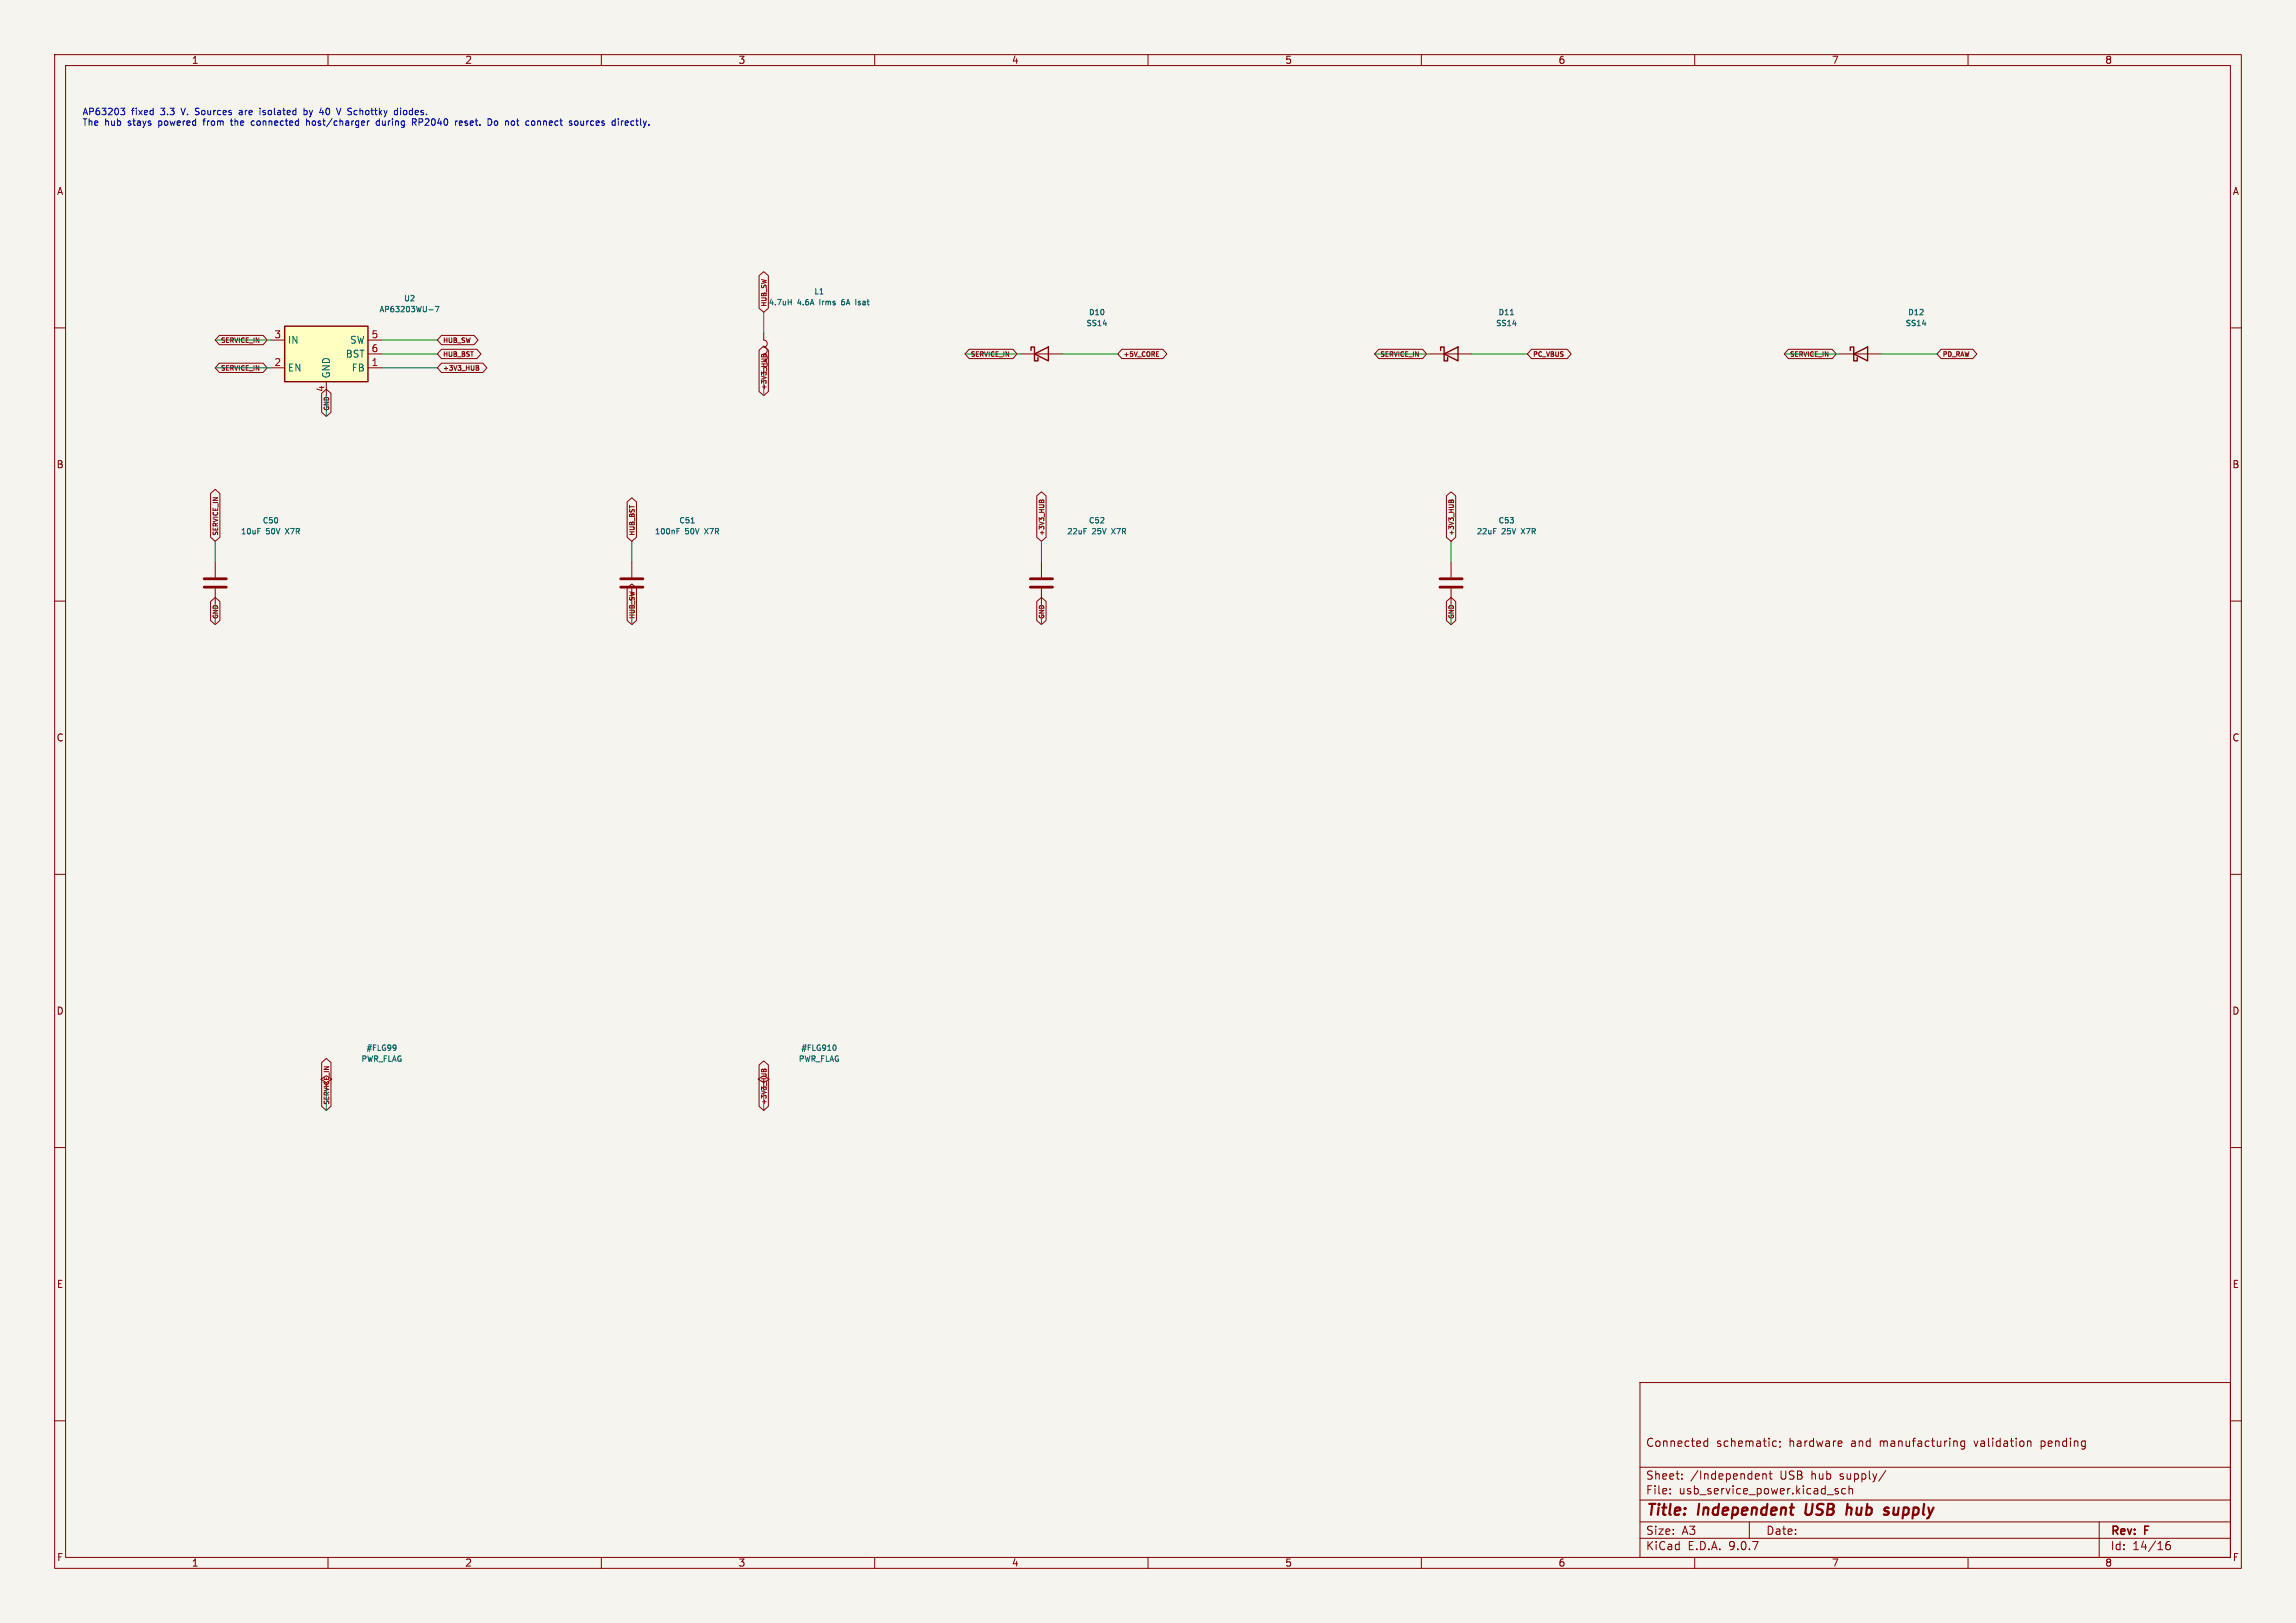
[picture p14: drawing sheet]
<svg xmlns="http://www.w3.org/2000/svg" width="420mm" height="297mm" viewBox="0 0 420 297" stroke-linecap="round" stroke-linejoin="round" font-family="sans-serif">
<defs><g id="words">
<g font-size="2.8" fill="#840000">
<text x="301" y="277.9">Title:</text>
<text x="310.6" y="277.9">Independent</text>
<text x="331.1" y="277.9">USB</text>
<text x="339.4" y="277.9">hub</text>
<text x="347.1" y="277.9">supply</text>
</g>
<g font-size="2.1" fill="#840000">
<text x="301" y="265">Connected</text>
<text x="313.9" y="265">schematic;</text>
<text x="327.3" y="265">hardware</text>
<text x="338.7" y="265">and</text>
<text x="344.1" y="265">manufacturing</text>
<text x="361.6" y="265">validation</text>
<text x="373.9" y="265">pending</text>
<text x="301" y="273.7">File:</text>
<text x="301" y="271">Sheet:</text>
<text x="307.1" y="273.7">usb_service_power.kicad_sch</text>
<text x="309.2" y="271">/Independent</text>
<text x="325.7" y="271">USB</text>
<text x="331.5" y="271">hub</text>
<text x="336.8" y="271">supply/</text>
<text x="301" y="281.1">Size:</text>
<text x="307.6" y="281.1">A3</text>
<text x="323" y="281.1">Date:</text>
<text x="386" y="281.3">Rev:</text>
<text x="392.4" y="281.3">F</text>
<text x="301" y="283.9">KiCad</text>
<text x="308.7" y="283.9">E.D.A.</text>
<text x="316.3" y="283.9">9.0.7</text>
<text x="386" y="283.9">Id:</text>
<text x="390.1" y="283.9">14/16</text>
</g>
<g font-size="1.8" fill="#840000">
<text x="35" y="11.9">1</text>
<text x="85" y="11.9">2</text>
<text x="135" y="11.9">3</text>
<text x="185" y="11.9">4</text>
<text x="235" y="11.9">5</text>
<text x="285" y="11.9">6</text>
<text x="335" y="11.9">7</text>
<text x="385" y="11.9">8</text>
<text x="10.3" y="35.9">A</text>
<text x="408.3" y="35.9">A</text>
<text x="10.3" y="85.9">B</text>
<text x="408.2" y="85.9">B</text>
<text x="10.3" y="135.9">C</text>
<text x="408.2" y="135.9">C</text>
<text x="10.3" y="185.9">D</text>
<text x="408.2" y="185.9">D</text>
<text x="10.3" y="235.9">E</text>
<text x="408.3" y="235.9">E</text>
<text x="10.3" y="285.9">F</text>
<text x="35" y="286.9">1</text>
<text x="85" y="286.9">2</text>
<text x="135" y="286.9">3</text>
<text x="185" y="286.9">4</text>
<text x="235" y="286.9">5</text>
<text x="285" y="286.9">6</text>
<text x="335" y="286.9">7</text>
<text x="385" y="286.9">8</text>
<text x="408.3" y="285.9">F</text>
</g>
<g font-size="1.8" fill="#a90000">
<text x="50.1" y="62">3</text>
<text x="67.9" y="62">5</text>
<text x="67.9" y="64.5">6</text>
<text x="50.1" y="67.1">2</text>
<text x="59.4" y="71.8" transform="rotate(-90 59.4 71.8)">4</text>
<text x="67.9" y="67.1">1</text>
</g>
<g font-size="1.8" fill="#006464">
<text x="52.6" y="63.1">IN</text>
<text x="63.2" y="65.6">BST</text>
<text x="63.9" y="63.1">SW</text>
<text x="52.6" y="68.2">EN</text>
<text x="60.6" y="69.3" transform="rotate(-90 60.6 69.3)">GND</text>
<text x="64.2" y="68.2">FB</text>
</g>
<g font-size="1.7" fill="#0000c2">
<text x="15" y="21.4">AP63203</text>
<text x="15" y="23.3">The</text>
<text x="19.2" y="23.3">hub</text>
<text x="23.5" y="23.3">stays</text>
<text x="24.1" y="21.4">fixed</text>
<text x="29.3" y="23.3">powered</text>
<text x="29.5" y="21.4">3.3</text>
<text x="33.5" y="21.4">V. Sources</text>
<text x="37.8" y="23.3">from</text>
<text x="43" y="23.3">the</text>
<text x="44.5" y="21.4">are</text>
<text x="46.9" y="23.3">connected</text>
<text x="48.5" y="21.4">isolated</text>
<text x="56.7" y="21.4">by</text>
<text x="57.2" y="23.3">host/charger</text>
<text x="59.9" y="21.4">40</text>
<text x="63.3" y="21.4">V Schottky</text>
<text x="70.2" y="23.3">during</text>
<text x="74.2" y="21.4">diodes.</text>
<text x="77" y="23.3">RP2040</text>
<text x="85.1" y="23.3">reset.</text>
<text x="91.3" y="23.3">Do</text>
<text x="94.7" y="23.3">not</text>
<text x="98.7" y="23.3">connect</text>
<text x="106.8" y="23.3">sources</text>
<text x="114.9" y="23.3">directly.</text>
</g>
<g font-size="1.4" fill="#006464">
<text x="69.3" y="57.3">AP63203WU-7</text>
<text x="73.8" y="55.3">U2</text>
<text x="145.9" y="56.1">4.6A</text>
<text x="148.9" y="54.1">L1</text>
<text x="150.1" y="56.1">Irms</text>
<text x="154.4" y="56.1">6A</text>
<text x="157.2" y="56.1">Isat</text>
<text x="198.6" y="59.9">SS14</text>
<text x="199.1" y="57.9">D10</text>
<text x="273.6" y="59.9">SS14</text>
<text x="274" y="57.9">D11</text>
<text x="348.5" y="59.9">SS14</text>
<text x="348.9" y="57.9">D12</text>
<text x="47.9" y="96">C50</text>
<text x="124.1" y="96">C51</text>
<text x="199.1" y="96">C52</text>
<text x="274" y="96">C53</text>
<text x="44" y="98">10uF</text>
<text x="48.7" y="98">50V</text>
<text x="52.4" y="98">X7R</text>
<text x="119.7" y="98">100nF</text>
<text x="125.3" y="98">50V</text>
<text x="129.1" y="98">X7R</text>
<text x="195.1" y="98">22uF</text>
<text x="199.8" y="98">25V</text>
<text x="203.6" y="98">X7R</text>
<text x="270" y="98">22uF</text>
<text x="274.7" y="98">25V</text>
<text x="278.5" y="98">X7R</text>
<text x="66" y="194.5">PWR_FLAG</text>
<text x="66.9" y="192.5">#FLG99</text>
<text x="146" y="194.5">PWR_FLAG</text>
<text x="146.5" y="192.5">#FLG910</text>
</g>
<text font-size="1.4" fill="#840000" x="140.5" y="56.1">4.7uH</text>
<g font-size="1.2" fill="#840000">
<text x="140.4" y="56.2" transform="rotate(-90 140.4 56.2)">HUB_SW</text>
<text x="40.3" y="62.9">SERVICE_IN</text>
<text x="81" y="62.9">HUB_SW</text>
<text x="81" y="65.5">HUB_BST</text>
<text x="177.5" y="65.5">SERVICE_IN</text>
<text x="205.4" y="65.5">+5V_CORE</text>
<text x="252.4" y="65.5">SERVICE_IN</text>
<text x="280.4" y="65.5">PC_VBUS</text>
<text x="327.3" y="65.5">SERVICE_IN</text>
<text x="355.3" y="65.5">PD_RAW</text>
<text x="40.3" y="68">SERVICE_IN</text>
<text x="81" y="68">+3V3_HUB</text>
<text x="140.4" y="71.4" transform="rotate(-90 140.4 71.4)">+3V3_HUB</text>
<text x="60.4" y="75.2" transform="rotate(-90 60.4 75.2)">GND</text>
<text x="40.1" y="98.1" transform="rotate(-90 40.1 98.1)">SERVICE_IN</text>
<text x="116.3" y="98.1" transform="rotate(-90 116.3 98.1)">HUB_BST</text>
<text x="191.2" y="98.1" transform="rotate(-90 191.2 98.1)">+3V3_HUB</text>
<text x="266.1" y="98.1" transform="rotate(-90 266.1 98.1)">+3V3_HUB</text>
<text x="40.1" y="113.3" transform="rotate(-90 40.1 113.3)">GND</text>
<text x="116.3" y="113.3" transform="rotate(-90 116.3 113.3)">HUB_SW</text>
<text x="191.2" y="113.3" transform="rotate(-90 191.2 113.3)">GND</text>
<text x="266.1" y="113.3" transform="rotate(-90 266.1 113.3)">GND</text>
<text x="60.4" y="202.2" transform="rotate(-90 60.4 202.2)">SERVICE_IN</text>
<text x="140.4" y="202.2" transform="rotate(-90 140.4 202.2)">+3V3_HUB</text>
</g>
</g></defs>
<path d="M0 0h420v297h-420z" fill="#f5f4ef" stroke="#f5f4ef" stroke-width=".18"/>
<g fill="none" stroke="#840000" stroke-width=".18">
<path d="M10 10h400v277h-400zM12 12h396v273h-396zM60 10v2M110 10v2M160 10v2M210 10v2M260 10v2M310 10v2M360 10v2M10 60h2M139.7 61v1.2a.64 .64 0 0 1 .6 .7 .64 .64 0 0 1-.6 .6 .64 .64 0 0 1 .6 .6 .64 .64 0 0 1-.6 .7M139.7 64.8a.64 .64 0 0 1 .6 .6 .64 .64 0 0 1-.6 .6"/>
<path d="M186.7 64.8h7.6M261.6 64.8h7.6M336.5 64.8h7.7M408 60h2M10 110h2M39.4 102.9v2.8M39.4 107.7v2.8M115.6 102.9v2.8M115.6 107.7v2.8M190.5 102.9v2.8M190.5 107.7v2.8M265.4 102.9v2.8"/>
<path d="M265.4 107.7v2.8M408 110h2M10 160h2M408 160h2M59.7 198.1l1-.6-1-.6-1 .6 1 .6v1.3M139.7 198.1l1-.6-1-.6-1 .6 1 .6v1.3M10 210h2M408 210h2M300 253h108v32h-108zM10 260h2M300 278.5h108M300 274.5h108"/>
<path d="M300 268.5h108M305.5 273.2v.2M305.5 272.5v.1M307.7 270.5v.2M307.7 269.8v.1M311.7 264.4l.2 .3 .5-.1M312.4 263.2v1.5M312.4 263.8l-.5-.1-.2 .3M320 278.5v3M322.4 269.7v1M322.4 269.8l.3-.1 .3 .1 .1 .9M323.6 269.7h.6"/>
<path d="M323.8 269.2v1.3l.4 .2M324.4 264.6h.5M324.4 263.8h.5M325.6 263.8v.1M325.7 264.6l-.2 .3M336.2 272.5l-.3-.1-.2 .2v.2l.5 .2v.3h-.5M336.4 263.7l.5 .1v.2l-.7 .2M336.9 264.6l-.5 .1M337.6 272.5l-.4-.1-.3 .3v.4l.1 .2h.6M338.2 272.5l.2-.1 .4 .1 .1 .9M338.2 271.9v1.5M344.9 269.1l-1.2 1.9"/>
<path d="M357.9 263.8l.1 .9M359.4 263.8l-.5-.1-.2 .3v.4l.1 .2h.6M359.4 263.7v1.2l-.3 .3-.4-.1M370.9 263.8h.5l.1 .9M384 278.5v6.5M408 260h2M60 285v2M110 285v2M160 285v2M210 285v2M260 285v2M300 281.5h108"/>
<path d="M310 285v2M360 285v2M396.9 282.1a.59 .59 0 0 0-.7 .6v.6l.1 .2 .4 .1 .2-.2 .1-.5-.1-.2h-.5l-.2 .2"/>
</g>
<path d="M330.4 275.2l-.2 1.6 .4 .4M338 276l.2-.1 .4 .1M338.7 276.2l-.1 1M346.5 275.9l-.1 1.2" fill="none" stroke="#840000" stroke-width=".4"/>
<path d="M37.3 105.9h4.1M37.3 107.4h4.1M113.5 105.9h4.1M113.5 107.4h4.1M188.5 105.9h4M188.5 107.4h4M263.4 105.9h4.1M263.4 107.4h4.1" fill="none" stroke="#840000" stroke-width=".51"/>
<g fill="none" stroke="#006464" stroke-width=".18">
<path d="M144.2 55.3h.5M144.7 54.8v1M154 55v.7M154 55.3l-.1 .1M276.3 57.6h.6M47.1 96.7h.5M123.8 96.7h.5M123.8 97.2h.4M126.4 95.7h.6M198.3 96.7h.5M273.2 96.7h.5M72.3 191.3l.1 .5-.1 .3"/>
<path d="M72.4 191.7l-.1 .1M152.7 191.2a.63 .63 0 0 1 0 1"/>
</g>
<path d="M188.6 64.1v-.6h.6v2.5h.7v-.6M189.2 64.8l2.6-1.3v2.5zM263.5 64.1v-.6h.7v2.5h.6v-.6M264.2 64.8l2.5-1.3v2.5zM338.5 64.1v-.6h.6v2.5h.6v-.6M339.1 64.8l2.5-1.3v2.5z" fill="none" stroke="#840000" stroke-width=".25"/>
<path d="M52.1 59.7h15.2v10.2h-15.2z" fill="#ffffc2"/>
<path d="M52.1 59.7h15.2v10.2h-15.2z" fill="none" stroke="#840000" stroke-width=".25"/>
<g fill="none" stroke="#840000" stroke-width=".18">
<path d="M138.8 50.5l.9-.8 .9 .8v5.9l-.9 .8-.9-.8zM40.1 61.4h8l.8 .8-.8 .9h-8l-.7-.9zM40.1 66.5h8l.8 .8-.8 .9h-8l-.7-.9zM49.5 62.2h2.6M49.5 67.3h2.6M58.8 72l.9-.8 .8 .8v3.5l-.8 .7-.9-.7zM59.7 69.9v2.5M67.3 62.2h2.5M67.3 67.3h2.5M67.3 64.8h2.5M80.8 61.4h5.9l.8 .8-.8 .9h-5.9l-.8-.9zM80.8 63.9h6.4l.8 .9-.8 .8h-6.4l-.8-.8z"/>
<path d="M80.8 66.5h7.5l.8 .8-.8 .9h-7.5l-.8-.9zM87.1 67.3h.3M87.1 66.9l.4 .1v.1l-.1 .2M87.4 67.3l.2 .2-.1 .2-.4 .1M138.8 64.1l.9-.8 .9 .8v7.5l-.9 .8-.9-.8zM139.7 65l.2-.2 .2 .1v.4M139.7 65l-.2-.1h-.1l-.1 .4M139.7 65v.3M177.3 63.9h8l.7 .9-.7 .8h-8l-.8-.8zM205.2 63.9h7.5l.7 .9-.7 .8h-7.5l-.7-.8zM211.6 65.2h.4M211.6 64.4h.4"/>
<path d="M252.2 63.9h8l.8 .9-.8 .8h-8l-.7-.8zM280.1 63.9h6.6l.7 .9-.7 .8h-6.6l-.7-.8zM327.1 63.9h8.1l.7 .9-.7 .8h-8.1l-.7-.8zM355.1 63.9h5.8l.7 .9-.7 .8h-5.8l-.8-.8zM38.5 90.3l.9-.7 .8 .7v8l-.8 .8-.9-.8zM114.7 91.8l.9-.7 .8 .7v6.5l-.8 .8-.9-.8zM189.6 90.7l.9-.7 .9 .7v7.6l-.9 .8-.9-.8zM190.5 91.7l-.2-.2-.1 .1-.1 .4M190.5 91.7l.2-.2h.2v.5M190.5 91.7v.3M264.6 90.7l.8-.7 .9 .7v7.6l-.9 .8-.8-.8zM265.4 91.7l.2-.2h.2l.1 .5"/>
<path d="M265.4 91.7l-.1-.2-.2 .1-.1 .4M265.4 91.7v.3M38.5 110.1l.9-.8 .8 .8v3.5l-.8 .7-.9-.7zM114.7 107.6l.9-.7 .8 .7v6l-.8 .7-.9-.7zM189.6 110.1l.9-.8 .9 .8v3.5l-.9 .7-.9-.7zM264.6 110.1l.8-.8 .9 .8v3.5l-.9 .7-.8-.7zM58.8 194.4l.9-.7 .8 .7v8.1l-.8 .7-.9-.7zM138.8 194.9l.9-.8 .9 .8v7.6l-.9 .7-.9-.7zM139.7 195.8l.2-.2 .2 .1v.4M139.7 195.8l-.2-.1h-.1l-.1 .4M139.7 195.8v.3"/>
</g>
<path d="M78.5 56.7h.7M79.6 56.1h.7l-.4 1" fill="none" stroke="#006464" stroke-width=".18"/>
<g fill="none" stroke="#009600" stroke-width=".18">
<path d="M139.7 57.2v3.8M39.4 62.2h10.1M39.4 67.3h10.1M59.7 72.4v3.8M69.8 64.8h10.2M69.8 62.2h10.2M69.8 67.3h10.2M139.7 68.6v3.8M176.5 64.8h10.2M194.3 64.8h10.2M251.5 64.8h10.1M269.2 64.8h10.2"/>
<path d="M326.4 64.8h10.1M344.2 64.8h10.1M39.4 99.1v3.8M115.6 99.1v3.8M190.5 99.1v3.8M265.4 99.1v3.8M39.4 110.5v3.8M115.6 110.5v3.8M190.5 110.5v3.8M265.4 110.5v3.8M59.7 199.4v3.8M139.7 199.4v3.8"/>
</g>
<g fill="none" stroke="#0000c2" stroke-width=".18">
<path d="M22.1 19.8h.7l-.4 .5 .4 .1v.4l-.2 .2h-.4M47.6 19.8v.1M55.6 19.8v1.2M62.4 19.8l-.4 1.2M72.7 19.8v1.2M73.3 19.8v.1M37.1 22.1h.5M42.1 22.1h.5M42.3 21.7v1.1l.2 .1M44.1 20.2l-.3 .1M44.2 20.5h-.3l-.2 .2 .1 .2 .4 .1M46.4 22.1l-.3 .1-.1 .2v.4l.4 .1"/>
<path d="M47.6 20.2v.8M55.6 20.3l.4-.1 .2 .2-.1 .5h-.5M56.1 21.7v1.2M56.4 22.1l-.3 .1M56.6 22.3v.6M58.5 20.6h.7M67.2 22.1v.8M67.3 22.2l-.1 .2M68.9 22.2v.6l.1 .1h.4M69.4 21.7v1.2M72.4 20.2l.3 .1M72.7 20.9l-.3 .1"/>
<path d="M73.3 20.2v.8M75.4 21.7v1.2M75.7 22.4l.4 .5M76.1 22l-.1 .3-.6 .1M83.6 22.1h.1M84 22.5l.6-.1-.1-.2-.3-.1-.2 .2 .1 .6h.4M89.7 21.8l.3 .4-.3 .7M90.9 22.2l-.3-.1-.2 .3 .1 .5h.4M93.9 22.1l.2 .3v.3l-.2 .2M97.4 22.1l.3 .1 .1 .2v.4l-.4 .1M105.2 22.2l.3-.1 .2 .3v.3l-.2 .2h-.3l-.1-.2zM106.2 22.1v.7l.2 .1"/>
<path d="M112.5 21.7v1.2M113.1 21.7v.1M113.7 22.1v.8M114 22.1l-.3 .3M114.4 22.2v.7M114.9 22.4l-.5 .1"/>
</g>
<use href="#words"/>
</svg>
